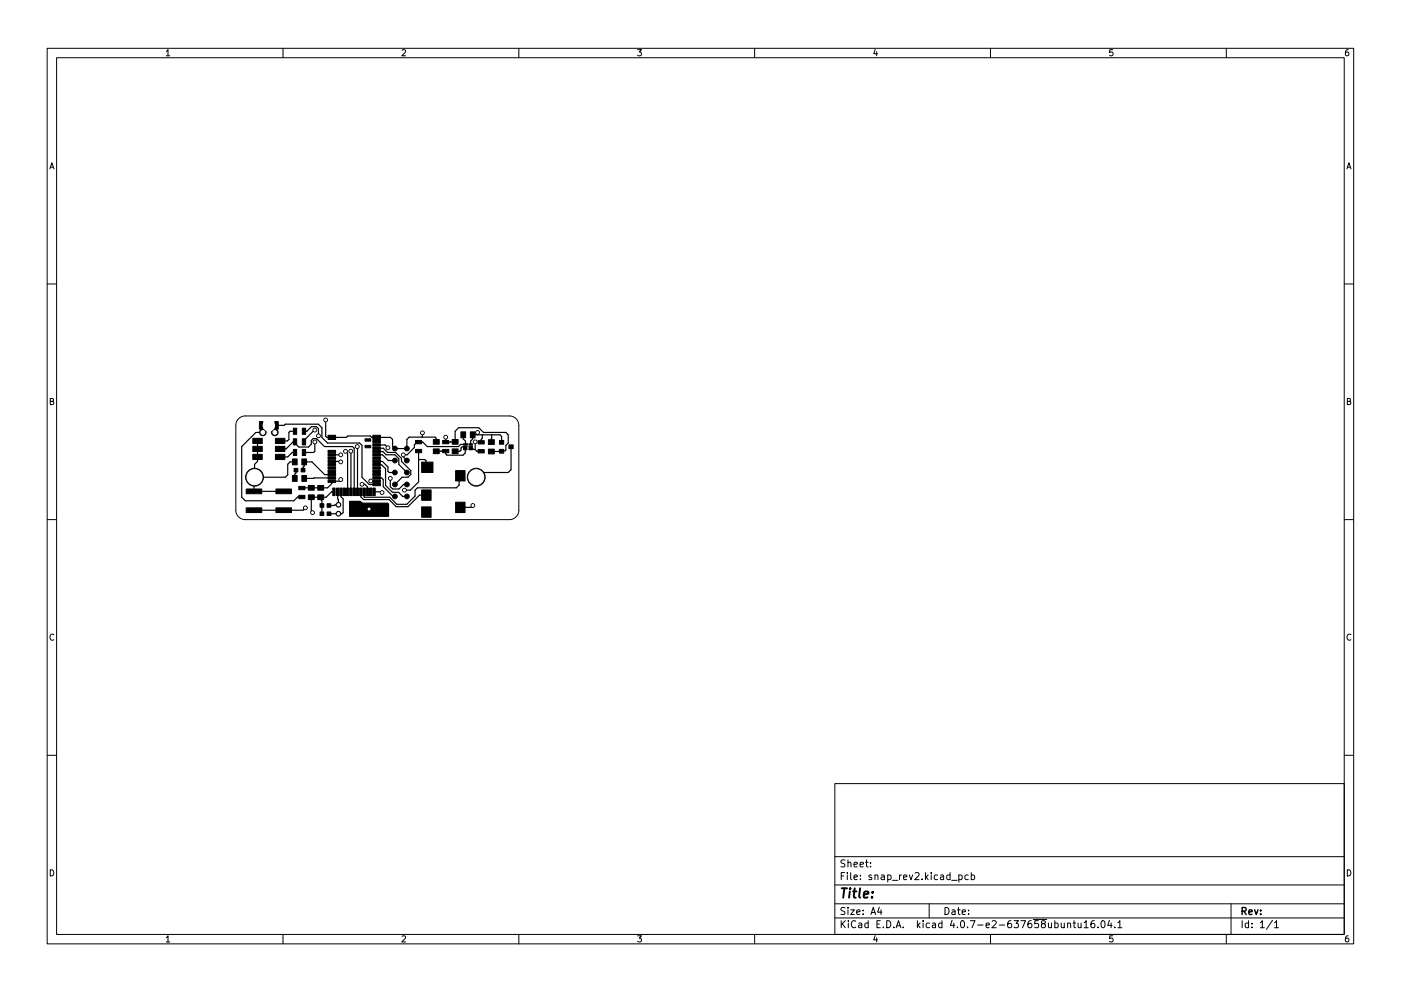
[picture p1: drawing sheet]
<svg xmlns="http://www.w3.org/2000/svg" width="297mm" height="210mm" viewBox="0 0 297 210" stroke-linecap="round" stroke-linejoin="round" font-family="sans-serif">
<g fill="none" stroke="#000" stroke-width=".21">
<path d="M10 10.2h277v190.1h-277zM12 12.2h273v186.1h-273zM35.2 10.9l.4-.4v1.3M35.2 11.8h.8M60 10.2v2M85.2 10.7l.5-.2 .3 .4-.8 .9h.8M110 10.2v2M135.2 10.5h.8l-.4 .5 .3 .2v.5l-.2 .1-.5-.1M160 10.2v2M185.6 10.5l-.4 .9h.9M185.9 11v.8M210 10.2v2"/>
<path d="M235.9 10.5h-.6l-.1 .7 .7-.1v.6l-.2 .1-.5-.1M260 10.2v2M285.9 10.5l-.4 .1-.2 .2-.1 .8 .3 .2 .4-.1v-.6l-.4-.1-.3 .3M10.6 35.8l.4-1.3 .4 1.3M10.7 35.5h.6M285.6 35.8l.4-1.3 .4 1.3M285.7 35.5h.6M10 60.2h2M285 60.2h2M10.7 85.2l.5-.1 .1-.4-.6-.2v1.3h.5l.2-.4-.3-.2M50.6 88.8l.6-.4 .8-.2h56a2 2 0 0 1 2 2v18a2 2 0 0 1-2 2h-56a2 2 0 0 1-2-2v-18l.2-.8zM285.7 85.2l.5-.1 .1-.4-.6-.2v1.3h.5l.2-.4-.3-.2"/>
<path d="M10 110.2h2M285 110.2h2M11.4 134.7a.58 .58 0 0 0-.8 .5 .58 .58 0 0 0 .8 .5M286.4 134.7a.58 .58 0 0 0-.8 .5 .58 .58 0 0 0 .8 .5M10 160.2h2M177 166.3h108v32h-108zM285 160.2h2M10.7 184.5a.66 .66 0 0 1 .7 .7 .66 .66 0 0 1-.7 .6zM35.2 198.9l.4-.4v1.3M35.2 199.8h.8M60 198.3v2M85.2 198.7l.5-.2 .3 .4-.8 .9h.8"/>
<path d="M110 198.3v2M135.2 198.5h.8l-.4 .5 .3 .2v.5l-.2 .1-.5-.1M160 198.3v2M177 194.8h108M177 191.8h108M177 187.8h108M177 181.8h108M178.4 195.3v1.5M178.4 185.8h.5M178.6 196l.6 .8M179.1 185.1h-.7v1.5M179.1 192.6l-.5-.1-.2 .2v.4l.6 .3 .1 .3-.2 .3h-.6"/>
<path d="M179.1 182.5l-.5-.1-.2 .2v.4l.6 .3 .1 .3-.2 .3h-.6M179.2 195.3l-.8 .9M179.6 185.1v.2M179.6 185.6v1M179.8 192.5v.2M179.8 183.1l.2-.2 .4 .1v.9M179.8 182.4v1.5M179.8 193v1M179.9 195.3v.2M179.9 195.8v1M180.4 193h.7l-.7 1h.7M180.4 185.1v1.3l.2 .2"/>
<path d="M181.1 186.1l.7-.1-.1-.3-.4-.1-.2 .2v.8h.6M181.1 183.4l.7-.1-.1-.3-.4-.1-.2 .2v.8h.6M181.4 195.5a.71 .71 0 0 0-1 .5 .71 .71 0 0 0 .7 .8l.3-.1M181.6 193.5l.8-.1-.1-.3-.4-.1-.3 .2 .1 .8h.6M182.1 195.9h.5l.1 .9M182.4 183.4l.7-.1-.1-.3-.4-.1-.2 .2v.8h.6M182.4 186.5v.1M182.4 185.7v.1M182.7 196.2l-.5 .1-.2 .2 .2 .3h.5M183 193.9v.1M183 193.1v.1M183.5 182.9h.6"/>
<path d="M183.7 182.4v1.3l.4 .2M184.1 195.9l-.5-.1-.2 .3 .1 .7h.6M184.1 195.3v1.5M184.6 183.8v.1M184.6 183v.1M184.6 194l.5-1.5 .5 1.5M184.8 185.7l-.4-.1-.2 .2 .1 .3 .5 .1v.4h-.6M184.8 193.6h.7M185.5 185.8l.2-.2 .4 .1v.9M185.5 185.6v1M185.6 198.5l-.4 .9h.9M185.9 199v.8"/>
<path d="M185.9 196h.5M186.4 192.5l-.3 1h.9M186.6 195.3h-.7v1.5h.7M186.8 193v1M186.9 185.7h.5l.1 .9M187.3 196.7v.1M187.5 186l-.5 .1-.2 .2 .2 .3h.5M188 195.3a.76 .76 0 0 1 .9 .8 .76 .76 0 0 1-.9 .7zM188.2 185.7l.4-.1 .3 .3-.1 .7h-.6M188.2 185.6v1.5M189.2 186.8h1.2M189.5 196.7v.1"/>
<path d="M190 196.8l.5-1.5 .5 1.5M190.1 196.4h.8M190.7 185.6v1M191.1 185.6l-.4 .3M191.5 196.7v.1M191.6 186.1l.7-.1-.1-.3-.4-.1-.2 .2v.8h.6M192.8 185.6l.3 1 .4-1M194 185.3l.6-.2 .3 .5-1 1h1M194.5 195.3v1.5M194.6 196.3l.5 .5M195.1 195.8l-.6 .6M195.5 186.5v.1"/>
<path d="M195.7 195.3v.2M195.7 195.8v1M196.2 185.1v1.5M196.4 186.1l.4 .5M196.8 185.6l-.6 .6M197 191.8v3M197.1 195.9l-.5-.1-.2 .3 .1 .7h.6M197.4 185.1v.2M197.4 185.6v1M197.7 195.9h.6l.1 .9M198.4 196.2l-.5 .1-.3 .2 .3 .3h.5M198.8 185.7l-.4-.1-.3 .3 .1 .7h.6"/>
<path d="M199.4 185.7h.6l.1 .9M199.7 195.9l-.4-.1-.3 .3 .1 .7h.6M199.7 195.3v1.5M200.1 186l-.5 .1-.2 .2 .2 .3h.5M200.4 192.5a.76 .76 0 0 1 .8 .8 .76 .76 0 0 1-.8 .7zM201.4 185.7l-.4-.1-.3 .3 .2 .7h.5M201.4 185.1v1.5M201.8 186.8h1.1M201.9 193.1h.5l.1 .9M201.9 195.3l-.4 1h.9M202.2 195.8v1M202.5 193.4l-.5 .1-.2 .2 .2 .3h.5"/>
<path d="M203 196.7v.1M203 193h.6M203.2 192.5v1.3l.4 .2M203.3 185.7l.4-.1 .3 .3-.1 .7h-.6M203.3 185.6v1.5M203.9 195.4l.1-.1a.8 .8 0 0 1 .5 .8 .8 .8 0 0 1-.5 .7 1 1 0 0 1-.1-1.4zM204 193.5l.7-.1-.1-.3-.4-.1-.2 .2 .1 .8h.5M205.1 196.7v.1M205.3 185.7l-.4-.1-.3 .3 .1 .7h.6M205.4 193.9v.1M205.4 193.1v.1M205.7 195.3h1l-.6 1.5"/>
<path d="M205.9 185.7l.5-.1 .2 .3-.1 .7h-.6M205.9 185.1v1.5M207.3 196.3h1.1M209.1 196.3l.7-.1-.1-.3-.4-.1-.2 .2v.8h.6M210 198.3v2M210.4 195.5l.5-.2 .3 .5-.9 1h.9M211.9 196.3h1.1M214.4 195.3l-.5 .1a1.01 1.01 0 0 0 0 1.4l.5-.1 .1-.5-.3-.3h-.3l-.3 .3M215 195.3h.9l-.5 .6 .5 .1v.7l-.3 .1-.6-.1M216.4 195.3h1l-.6 1.5M218.6 195.3l-.4 .1a1.01 1.01 0 0 0 0 1.4l.5-.1 .1-.5-.3-.3h-.3l-.3 .3M219.1 195.1h2.8"/>
<path d="M220.1 195.3h-.7v.7l.2-.1 .5 .1 .1 .2-.1 .5-.2 .1-.5-.1M221.1 196l-.3-.3 .1-.2 .2-.2 .4 .1 .1 .4-.7 .2-.1 .3 .1 .4 .2 .1h.4l.1-.3v-.4l-.2-.1M222.3 195.8l.1 1h.3l.2-.1M222.9 195.8v1M223.6 195.9l.5-.1 .3 .3-.2 .7h-.6M223.6 195.3v1.5M225 195.8l.1 1h.3l.2-.1M225.6 195.8v1M226.4 196l.2-.2 .3 .1 .1 .9M226.4 195.8v1M227.5 195.8h.6M227.7 195.3v1.3l.4 .2"/>
<path d="M228.6 195.8v1h.4l.2-.1M229.2 195.8v1M229.9 195.8l.4-.5v1.5M229.9 196.8h.8M232 195.3l-.4 .1a1.01 1.01 0 0 0 0 1.4l.5-.1v-.5l-.2-.3h-.3l-.3 .3M232.8 196.7v.1M233.6 195.4l.2-.1a.8 .8 0 0 1 .5 .8 .8 .8 0 0 1-.5 .7 1 1 0 0 1-.2-1.4zM235.2 195.3l-.3 1h.9M235.6 195.8v1M235.9 198.5h-.6l-.1 .7 .7-.1v.6l-.2 .1-.5-.1M236.4 196.7v.1M237 195.8l.4-.5v1.5"/>
<path d="M237 196.8h.9M260 198.3v2M261 191.8v6.5M263.4 195.3v1.5M264.7 195.9l-.4-.1-.3 .3 .1 .7h.6M264.7 195.3v1.5M265.4 196.7v.1M265.4 195.9v.1M267.2 195.8l.4-.5v1.5M267.2 196.8h.9M269.8 195.3l-1.3 1.9M270.2 195.8l.4-.5v1.5"/>
<path d="M270.2 196.8h.9M285.7 184.5a.66 .66 0 0 1 .7 .7 .66 .66 0 0 1-.7 .6zM285.9 198.5l-.4 .1-.2 .3-.1 .7 .3 .2 .4-.1v-.6l-.4-.1-.3 .3"/>
</g>
<path d="M263.4 193.3l.7-.1 .1-.2-.1-.3-.7-.2v1.5M263.7 193.3l.5 .7M264.8 193.5l.7-.1-.1-.3-.4-.1-.2 .2 .1 .8h.5M266 193l.4 1 .3-1M267.3 193.9v.1M267.3 193.1v.1" fill="none" stroke="#000" stroke-width=".3"/>
<path d="M178.5 188.5h1.1M179 188.5l-.2 2M180.2 189.1l-.2 1.4M180.3 188.5l-.1 .2M180.8 189.1h.8M181.2 188.5l-.2 1.7 .1 .2 .3 .1M182.4 188.5l-.3 1.7 .3 .3M183.1 189.8l1-.2v-.4h-.8l-.2 1 .2 .3 .6-.1M184.9 190.3v.2M185 189.2v.2" fill="none" stroke="#000" stroke-width=".4"/>
<g fill="#000" stroke="#000" stroke-width=".21">
<path d="M53.6 93h2v1.1h-2zM53.6 94.7h2v1.1h-2zM53.6 96.4h2v1.1h-2zM55 89.4h.7v1.6h-.7zM58.3 89.4h.7v1.6h-.7zM58.4 96.4h2v1.1h-2zM58.4 94.7h2v1.1h-2zM58.4 93h2v1.1h-2zM62.2 93.1h.7v1.3h-.7zM62.2 95.3h.7v1.3h-.7zM62.2 90.8h.7v1.3h-.7zM62 97.4h1v1.2h-1z"/>
<path d="M62.3 99.4h.8v.7h-.8zM63.9 99.4h.8v.7h-.8zM64.1 93.1h.7v1.3h-.7zM64.1 95.3h.7v1.3h-.7zM64.1 90.8h.7v1.3h-.7zM64 97.4h1v1.2h-1zM69.6 99h1.5v.5h-1.5zM69.6 98.3h1.5v.5h-1.5zM69.6 97.6h1.5v.5h-1.5zM69.6 96.9h1.5v.5h-1.5zM69.6 96.2h1.5v.5h-1.5zM69.6 92.3h1.5v.9h-1.5z"/>
<path d="M69.6 95.5h1.5v.5h-1.5zM77.4 94.5h1.2v.5h-1.2zM77.4 93.1h1.2v.5h-1.2zM79 92.3h1.7v.9h-1.7zM79 93.4h1.7v.5h-1.7zM79 94.1h1.7v.5h-1.7zM79 94.8h1.7v.5h-1.7zM79 95.5h1.7v.5h-1.7zM79 96.2h1.7v.5h-1.7zM79 96.9h1.7v.5h-1.7zM79 97.6h1.7v.5h-1.7zM79 98.3h1.7v.5h-1.7z"/>
<path d="M79 99h1.7v.5h-1.7zM88.1 95.3h1.3v.7h-1.3zM88.1 93.4h1.3v.7h-1.3zM91.9 95.2h1.2v1h-1.2zM91.9 93.2h1.2v1h-1.2zM93.8 95.3h1.3v.7h-1.3zM93.8 93.4h1.3v.7h-1.3zM95.9 93.2h1.2v1h-1.2zM95.9 95.2h1.2v1h-1.2zM97.7 91.6h1v1.3h-1zM98.3 94.2h.8v.2h-.8zM98.3 94.7h.7v.2h-.7z"/>
<path d="M98.3 95.2h.7v.2h-.7zM99.4 95.2h.8v.2h-.8zM99.4 94.7h.8v.2h-.8zM99.4 94.2h.8v.2h-.8zM99.7 91.6h1v1.3h-1zM101.4 93.5h1.3v.7h-1.3zM101.4 95.4h1.3v.7h-1.3zM103.5 95.3h1.3v1h-1.3zM103.5 93.3h1.3v1h-1.3zM105.9 93.4h.9v.8h-.9zM105.9 95.3h.9v.8h-.9zM107.9 94.4h.9v.8h-.9z"/>
<path d="M52.2 103.7h3.3v1h-3.3zM52.2 107.7h3.3v1h-3.3zM58.5 103.7h3.3v1h-3.3zM58.5 107.7h3.3v1h-3.3zM62 100.9h1v1.2h-1zM63.3 105.1h1.4v.7h-1.4zM63.3 103.2h1.4v.7h-1.4zM64 100.9h1v1.2h-1zM65.4 103h1.2v1h-1.2zM65.4 105h1.2v1h-1.2zM67.4 103h1.2v1h-1.2zM67.4 105h1.2v1h-1.2z"/>
<path d="M67.9 108.6h.8v.8h-.8zM67.9 106.9h.8v.7h-.8zM69.6 101.8h1.5v.5h-1.5zM69.6 101.1h1.5v.5h-1.5zM69.6 100.4h1.5v.5h-1.5zM69.6 99.7h1.5v.5h-1.5zM69.3 108.6h.8v.8h-.8zM69.3 106.9h.8v.7h-.8zM70.6 103.5h.4v1.6h-.4zM71.4 103.5h.4v1.6h-.4zM72 103.5h.6v1.6h-.6zM72.7 103.5h.6v1.6h-.6z"/>
<path d="M73.4 103.5h.6v1.6h-.6zM74.1 103.5h.6v1.6h-.6zM74.8 103.5h.6v1.6h-.6zM75.6 103.5h.4v1.6h-.4zM76.3 103.5h.4v1.6h-.4zM77 103.5h.4v1.6h-.4zM77.7 103.5h.4v1.6h-.4zM78.4 103.5h.4v1.6h-.4zM79 99.7h1.7v.5h-1.7zM79 100.4h1.7v.5h-1.7zM79 101.1h1.7v.5h-1.7zM79 101.8h1.7v.5h-1.7z"/>
<path d="M79 102.5h1.7v.5h-1.7zM79 103.5h.6v1.6h-.6zM89.4 107.5h2v2.2h-2zM89.4 103.9h2v2.2h-2zM89.4 98h2.4v2.2h-2.4zM96.6 106.5h2v2.2h-2zM96.6 99.8h2v2.2h-2z"/>
<circle cx="55.7" cy="91.7" r=".7"/>
<circle cx="58.3" cy="91.7" r=".7"/>
<circle cx="66.7" cy="93.8" r=".4"/>
<circle cx="66.7" cy="91.2" r=".4"/>
<circle cx="67.5" cy="92.5" r=".4"/>
<circle cx="69.1" cy="89.1" r=".4"/>
<circle cx="72.2" cy="98" r=".4"/>
<circle cx="72.3" cy="96.5" r=".4"/>
<circle cx="73.3" cy="95.7" r=".4"/>
<circle cx="74.4" cy="95.7" r=".4"/>
<circle cx="75.8" cy="94.7" r=".4"/>
<circle cx="82.2" cy="95" r=".4"/>
<circle cx="83.7" cy="97.7" r=".5"/>
<circle cx="83.7" cy="95.2" r=".5"/>
<circle cx="85.5" cy="96.5" r=".4"/>
<circle cx="86.3" cy="97.7" r=".5"/>
<circle cx="86.3" cy="95.2" r=".5"/>
<circle cx="89.6" cy="91.8" r=".4"/>
<circle cx="94.5" cy="92.7" r=".4"/>
<circle cx="100.8" cy="93.7" r=".4"/>
<circle cx="101.2" cy="91.7" r=".4"/>
<circle cx="54" cy="101.2" r="1.9"/>
<circle cx="64.7" cy="107.7" r=".4"/>
<circle cx="66.3" cy="108.8" r=".4"/>
<circle cx="71.8" cy="107.1" r=".5"/>
<circle cx="71.8" cy="109" r=".5"/>
<circle cx="72.3" cy="101.7" r=".4"/>
<circle cx="76.8" cy="102.7" r=".4"/>
<circle cx="78.2" cy="108" r=".4"/>
<circle cx="78.6" cy="102.1" r=".4"/>
<circle cx="81" cy="104.5" r=".4"/>
<circle cx="82.8" cy="101.5" r=".4"/>
<circle cx="83.7" cy="102.8" r=".5"/>
<circle cx="83.7" cy="105.3" r=".5"/>
<circle cx="83.7" cy="100.2" r=".5"/>
<circle cx="85.7" cy="104" r=".4"/>
<circle cx="86.3" cy="100.2" r=".5"/>
<circle cx="86.3" cy="105.3" r=".5"/>
<circle cx="86.3" cy="102.8" r=".5"/>
<circle cx="100.2" cy="107.2" r=".4"/>
<circle cx="101" cy="101.2" r="1.9"/>
</g>
<g fill="none" stroke="#000" stroke-width=".25">
<path d="M54.6 93.5v4.4l-.6 .6v2.7M55.4 90.2v1.2l.3 .3h-1.4l-3 3v10.8l.7 .7h10.3l.8-.8h.9M58.3 91.7l.3-.3v-1.2h1.7l.2-.2h7l.8 .7v2.1l1.1 1.2h6.9l.4 .5v6.8l1.6 1.5h1.5M59.4 95.2h1.3l1.4-1.5h.5v.3l.7 .8h2.1l.6-.6v-.7l.4-.5 .8 .2 1.6 1.5h5.9l.4 .4v9.2M62.5 98h-1l-.5 .5v2.2l-.5 .5h-6.5M62.6 96h-.6l-1 .9h-1.6M62.6 91.5h-1.1l-.2 .2v1.5l-.3 .3h-1.6M62.7 99.7v.7l-.2 .2v.9M64.3 99.7v-.6l.2-.2v-.9h1.6l2.7 2.7h1.6M64.4 91.5h.6l1-1h1.1l.4 .5v1.5M66.7 93.8v1.9l-.2 .3h-2.1M66.7 91.2l-2.3 2.2v.3"/>
<path d="M69.1 89.1v3.5l.2 .2h4.1l.3-.3h4.8l.3 .3h4l.4 .4v1.5l.5 .5h2.6v-2l.4-.5h5.6l.2 .3v.7M70.4 97.9l1.9 .1M70.4 96.5h1.9M73.3 95.7l.4 .5v8.1M74.4 95.7v8.6M75.7 94.7l.1 9.6M79.8 95.1h1.5l.9 .9h1.7l1.2 1.2v.7l2 2v.8l-.6 .5h-1.2l-1.6 1.6M79.8 95.8h1.4l.7 .7h1.8l.9 .8v1.2l1.7 1.7M79.8 97.9h1.3l1.2 1.2v.9l.2 .2h1.2M79.8 96.5h1.3l1.2 1.2h1.4M79.8 98.6h1.1l.8 .8v3.6l1.5 1.4h1.3l.9 .9h.9M79.8 94.4h1.9l.6 .6"/>
<path d="M88.7 95.7v6.5l-1.7 1.8h-1.3M88.7 97.5h1.4l.3 .3v1.3M89.6 91.8l-.1 .9M94.5 92.7v1.1l2-.1v-2.2l.7-.8h4.3l1 1h4.7l.6 .5v1.8l-.6 .5v1l-.8 .2-2.2 .1M98.2 92.3v.8l.5 .5v.7h-1l-.5 .4h-6.6l-.9-.9h-1.3l-.6 .6v.6l-1.5 1.5h-.8v.4l.8 .8M98.6 95.3v.8l-.4 .5h-3.4l-.3-.3v-.6h-2M98.6 94.8h-.6l-.5 .9h-1M99.8 95.3l1 .1M100.8 95.4l.3 .3h.9M100.8 93.7v1.7M101.2 91.7v.6M102.2 92.3v.7l-.2 .2v.6"/>
<path d="M104.2 92.3v1.5M106.4 93.8v-1.2l-.4-.3h-5.8v.8l-.4 .5v.7M108.4 94.8v4.8l-.6 .6h-6.8M54 101.2l-.1 .2v2.8h6.2M64.7 107.7l-.4 .5h-10.4M68 105.5v.5l.3 .2v2.8M70.4 101.4l-5.9 .1M70.8 104.3h-.5l-1.2 1.2h-3.1v3l.3 .3M71.6 104.3l.1 2.8-2 .1M72.3 101.7l-.4 .4h-1.5v.5l-1 .9h-5.4M72.3 104.3v1.1l.4 .4v2.9l-.2 .3h-2.8M76.5 104.3v1.1l.6 .6h5.4l1.5 1.5h2.5l2.5-2.5h1.1"/>
<path d="M76.7 102.7h.7l.5 .6v1M78.6 102.1h1.2M79.3 104.3h1.5l.2 .2M79.8 101.4h1.1l.4 .3v1.5l2 2.1h.4M82.7 101.5v1.7l.6 .5h1.3l1-.9h.7M97.4 100.9v2l-.6 .6h-8.3l-.5 .5v1.2l-1.7 1.8h-2.2l-1.5-1.5h-5.3l-.1-1.2M100.2 107.2l-.4 .4h-2.4"/>
</g>
<path d="M74.1 106.4h2.3l.7 .4h5.1l.2 .1v2.6h-8.3z" fill="#000" stroke="#000" stroke-width=".25"/>
<g fill="#fff" stroke="#fff" stroke-width=".21">
<circle cx="66.3" cy="108.8" r=".2"/>
<circle cx="81" cy="104.5" r=".2"/>
<circle cx="78.2" cy="108" r=".2"/>
<circle cx="89.6" cy="91.8" r=".2"/>
<circle cx="101.3" cy="91.7" r=".2"/>
<circle cx="100.3" cy="107.2" r=".2"/>
<circle cx="69.1" cy="89.1" r=".2"/>
<circle cx="94.5" cy="92.7" r=".2"/>
<circle cx="72.2" cy="98" r=".2"/>
<circle cx="85.5" cy="96.5" r=".2"/>
<circle cx="72.2" cy="101.7" r=".2"/>
<circle cx="100.7" cy="93.7" r=".2"/>
<circle cx="72.2" cy="96.5" r=".2"/>
<circle cx="64.8" cy="107.7" r=".2"/>
<circle cx="78.6" cy="102.1" r=".2"/>
<circle cx="82.2" cy="95" r=".2"/>
<circle cx="82.7" cy="101.5" r=".2"/>
<circle cx="73.2" cy="95.7" r=".2"/>
<circle cx="66.7" cy="93.8" r=".2"/>
<circle cx="75.8" cy="94.7" r=".2"/>
<circle cx="66.8" cy="91.2" r=".2"/>
<circle cx="67.5" cy="92.5" r=".2"/>
<circle cx="74.4" cy="95.7" r=".2"/>
<circle cx="85.7" cy="104" r=".2"/>
<circle cx="76.8" cy="102.7" r=".2"/>
<circle cx="85" cy="106.2" r=".25"/>
<circle cx="85" cy="94.2" r=".5"/>
<circle cx="101" cy="101.2" r="1.6"/>
<circle cx="54" cy="101.2" r="1.6"/>
<circle cx="94" cy="101.2" r=".55"/>
<circle cx="94" cy="107.2" r=".55"/>
<circle cx="71.7" cy="107.1" r=".25"/>
<circle cx="71.8" cy="109" r=".25"/>
<circle cx="52" cy="90.2" r="1.3"/>
<circle cx="108" cy="108.2" r="1.3"/>
<circle cx="57" cy="90.2" r="1.2"/>
<circle cx="58.3" cy="91.7" r=".4"/>
<circle cx="55.7" cy="91.7" r=".4"/>
</g>
</svg>
